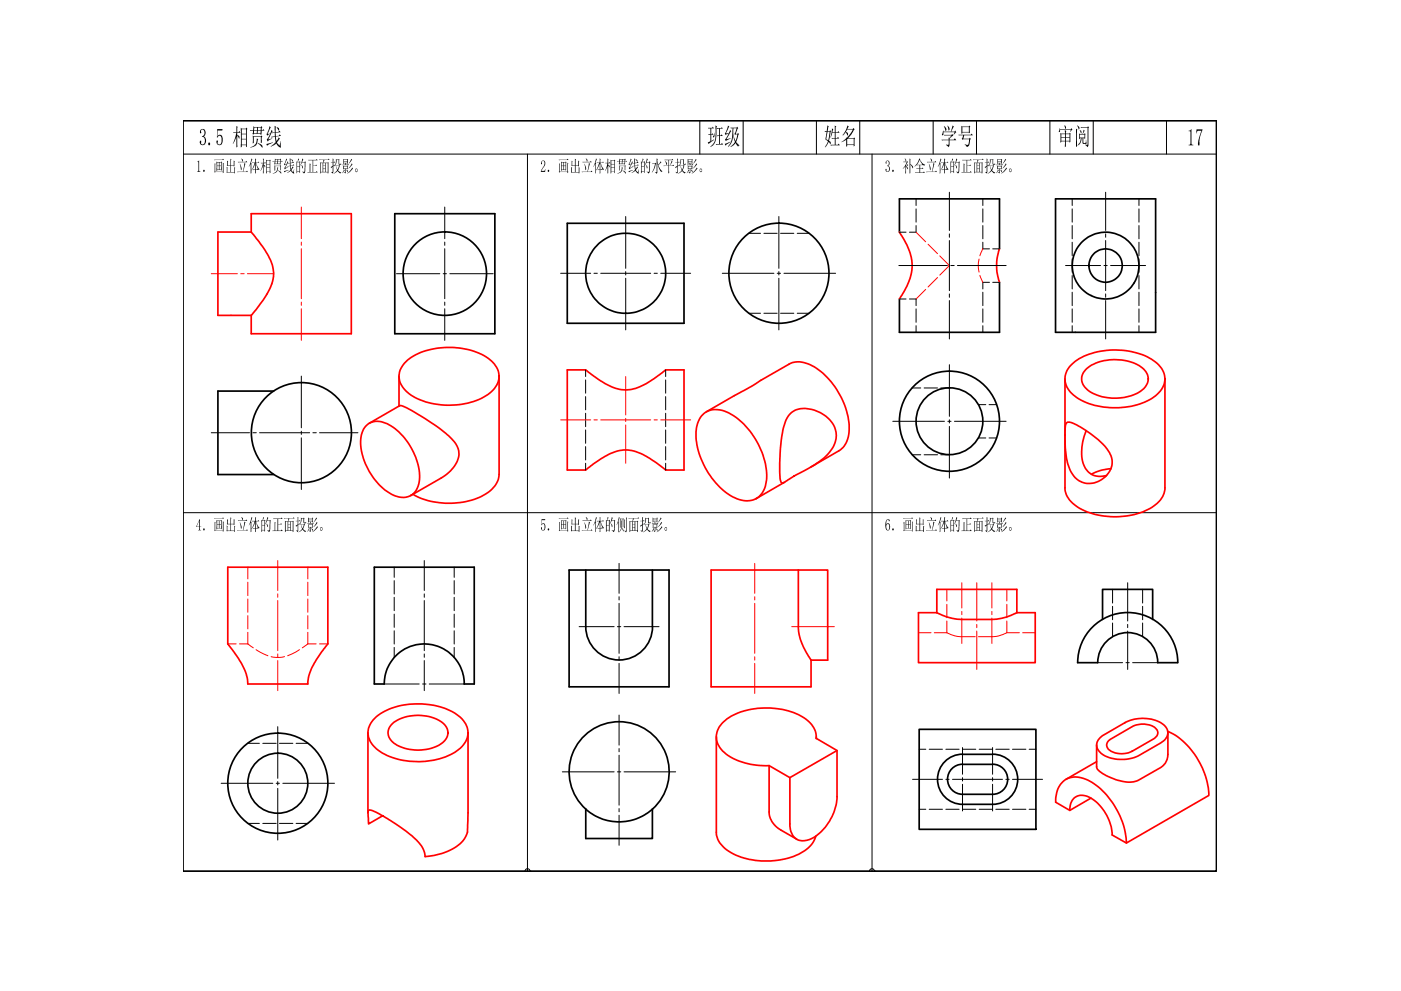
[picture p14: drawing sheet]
<svg xmlns="http://www.w3.org/2000/svg" width="420mm" height="297mm" viewBox="0 0 420 297" stroke-linecap="round" stroke-linejoin="round" font-family="sans-serif">
<path d="M209.9 36.2v10M222.9 36.2v10M244.8 36.2v10M257.8 36.2v10M279.9 36.2v10M292.8 36.2v10M314.9 36.2v10M327.9 36.2v10M349.8 36.2v10M54.9 46.2h309.9" fill="none" stroke="#000" stroke-width=".3"/>
<g fill="none" stroke="#000" stroke-width=".51">
<path d="M54.9 36.2h309.9v224.9h-309.9zM316.6 59.6h30v40h-30zM118.4 64.1h30v35.9h-30zM170.1 66.9h35v30h-35zM269.7 69.6v-10h30v15M299.7 84.6v15h-30v-10M82.1 117.2h-16.8v25h16.8M112.3 170h29.9v35h-3a12 12 0 0 0-12-12 12 12 0 0 0-12 12h-2.9zM170.7 170.9h29.9v35h-29.9zM175.7 170.9v16.9a10 10 0 0 0 10 10 10 10 0 0 0 10-10v-16.9M323.2 198.6h6M323.2 198.6a15 15 0 0 1 15-15 15 15 0 0 1 15 15h-6"/>
<path d="M330.7 185.7v-9h15v9M347.2 198.6a9 9 0 0 0-9-9 9 9 0 0 0-9 9M275.7 218.6h35v30h-35zM288.7 229.1h9M288.7 226.1h9M288.7 229.1a4.5 4.5 0 0 0-4.5 4.5 4.5 4.5 0 0 0 4.5 4.5h9M288.7 226.1a7.5 7.5 0 0 0-7.5 7.5 7.5 7.5 0 0 0 7.5 7.5h9M297.7 229.1a4.5 4.5 0 0 1 4.5 4.5 4.5 4.5 0 0 1-4.5 4.5M297.7 226.1a7.5 7.5 0 0 1 7.5 7.5 7.5 7.5 0 0 1-7.5 7.5M175.7 242.5v8.8h20v-8.8M175.7 242.5l.3 .3a15 15 0 0 0 19.7-.3M175.7 242.5a15 15 0 0 1-.8-21.6 15 15 0 0 1 21.6 0 15 15 0 0 1-.8 21.6"/>
<circle cx="331.6" cy="79.6" r="5"/>
<circle cx="331.6" cy="79.6" r="10"/>
<circle cx="133.4" cy="82" r="12.5"/>
<circle cx="187.6" cy="81.9" r="12"/>
<circle cx="233.6" cy="81.9" r="15"/>
<circle cx="90.4" cy="129.7" r="15"/>
<circle cx="284.7" cy="126.3" r="15"/>
<circle cx="284.7" cy="126.3" r="10"/>
<circle cx="83.3" cy="234.8" r="15"/>
<circle cx="83.3" cy="234.8" r="9"/>
</g>
<g fill="#000">
<path d="M356.5 39.2l.5-.1 .3-.4v4.4l.6 .5h-1.4l.5-.6v-3.4zM358.8 38.8h1.8l-.7 2.3-.2 1.7a.4 .4 0 0 1 .1 .5 .4 .4 0 0 1-.4 .2v-1.7l.9-2.6h-1.2l-.3 .8zM59.1 48.4l.6-.3v3.1l.4 .3h-1l.4-.4v-2.4zM60.2 38.9l.8-.2 .5 .5v1.2l-.5 .5 .7 .7 .1 .9-.3 .6-.6 .4-.5-.1-.5-.6a.34 .34 0 0 1 0-.4 .34 .34 0 0 1 .4-.1l.1 .3a.57 .57 0 0 0 .5 .7 .57 .57 0 0 0 .5-.8l-.1-1.2-.7-.3v-.2l.6-.3 .1-.5-.1-.8-.3-.3a.55 .55 0 0 0-.7 .2 .55 .55 0 0 0 .2 .7 .33 .33 0 0 1-.5-.1 .33 .33 0 0 1 .1-.5zM65.1 38.7h1.6v.4h-1.4l-.1 1.8 .4-.4h.7l.4 .6 .1 1.2-.3 .9-.5 .3-.6-.1-.5-.7a.29 .29 0 0 1 0-.4 .29 .29 0 0 1 .4 0v.8l.3 .2 .6-.1 .2-.7-.1-1.6-.6-.2-.6 .5zM68.1 48.2l.3 .2-.1 1.1h.8v-1.9l.3 .2-.1 1.7h.8v-1.4l.3 .2-.1 1.5-.2 .1v-.2h-.8v1.9h1l-.1-1.5 .4 .2-.1 1.6-.2 .1v-.3l-2.2 .1-.2-.2 .1-1.6 .3 .3-.1 1.3h.9v-1.9l-.9 .1-.2-.2zM92.4 47.9h2.4l.2-.2 .3 .3h-1.4v1.6h.7l.2-.3 .3 .4h-1.2v1.9h.9l.2-.3 .3 .4h-3l-.1-.1h.7v-2.6l.3 .2-.1 2.4h.7v-3.6l-1.2 .1zM162.4 48.3l.7-.2 .4 .4-.1 1-1 1.6 .9 .1 .3-.5-.1 .8h-1.3l1.1-2.4-.1-.7-.5-.1-.2 .3v.6h-.2zM171.4 48.2l.3 .2-.1 1.1h.8v-1.9l.3 .2-.1 1.7h.8v-1.4l.3 .2-.1 1.5-.2 .1v-.2h-.8v1.9h1v-1.5l.2 .2v1.6l-.2 .1v-.3l-2.2 .1-.2-.2 .1-1.6 .3 .3-.1 1.3h.9v-1.9l-.9 .1-.1-.2zM265.8 48.3l.5-.2 .4 .4 .1 .7-.5 .5 .5 .4 .1 .6-.5 .8-.6-.1-.2-.7a.24 .24 0 0 1 .3 .1 .24 .24 0 0 1-.1 .3l.2 .3h.4l.2-1.1-.1-.4-.5-.1 .5-.5v-.9l-.6-.1-.2 .8zM288.6 47.9h2.3l.2-.2 .3 .3h-1.3v1.6h.6l.2-.3 .3 .4h-1.1v1.9h.8l.2-.3 .3 .4h-3l-.1-.1h.7v-2.6l.3 .2-.1 2.4h.7v-3.6l-1.2 .1zM68.1 155.6l.3 .3-.1 1.1h.8v-1.9l.3 .2-.1 1.7h.8v-1.4l.3 .2-.1 1.5-.2 .1v-.3h-.8v1.9h1l-.1-1.4 .4 .2-.1 1.6-.2 .1v-.3l-2.2 .1-.2-.2 .1-1.6 .3 .3-.1 1.2h.9v-1.9l-.9 .2-.2-.2z"/>
<path d="M81.9 155.4h2.4l.2-.3 .2 .4h-1.3v1.6h.7l.2-.3 .3 .4h-1.2v1.8h.9l.2-.3 .3 .5h-3l-.1-.2h.7l-.1-2.5 .4 .2-.2 .1v2.2h.7v-3.5l-1.1 .1zM162.4 155.6h1.1v.3h-1l-.1 1.3 .2-.3 .5-.1 .5 .8-.2 1.1-.3 .3h-.5l-.4-.5v-.3l.3-.2v.7l.6 .1 .3-.9-.3-.8h-.4l-.4 .3zM171.4 155.6l.3 .3-.1 1.1h.8v-1.9l.3 .2-.1 1.7h.8v-1.4l.3 .2-.1 1.5-.2 .1v-.3h-.8v1.9h1v-1.4l.2 .2v1.6l-.2 .1v-.3l-2.2 .1-.2-.2 .1-1.6 .3 .3-.1 1.2h.9v-1.9l-.9 .2-.1-.2zM274.7 155.6l.4 .3-.2 1.1h.8v-1.9l.3 .2v1.7h.8l-.1-1.4 .4 .2-.1 1.5-.2 .1v-.3h-.8v1.9h.9v-1.4l.3 .2-.1 1.6-.2 .1v-.3l-2.2 .1-.1-.2v-1.6l.3 .3v1.2h.8v-1.9l-.8 .2-.3-.2zM288.6 155.4h2.3l.2-.3 .3 .4h-1.3v1.6h.6l.2-.3 .3 .4h-1.1v1.8h.8l.2-.3 .3 .5h-3l-.1-.2h.7v-2.5l.3 .2-.1 2.3h.7v-3.5l-1.2 .1z"/>
<path d="M76.3 38.2l-.1 .8h.9v-.8zM77.4 38.2l-.1 .8h.9v-.8zM76.2 39.2l-.1 .8h.9l.1-.8zM77.3 39.2l-.1 .8h.9l.1-.8zM76 37.8l.2 .3h2l.2-.3 .3 .4-.2 .2v.6l.5-.3 .3 .5h-.8l-.1 1.1-.3 .1v-.3h-2l-.2 .3-.2-.4 .2-.8h-.8l-.2-.2h1zM75.8 40.6l.3 .3h2.1l.2-.3 .3 .4-.2 .2v1.6l-.3 .1v-1.9h-2.1v1.8l-.3 .2zM77 41.4l.5 .4-.6 1.5-.8 .7-1 .2 1.2-.6 .4-.5zM77.3 42.8l1.2 .7 .2 .8z"/>
<path d="M82.4 37.7l.4 .3-.1 1.6 .8-.1 .3-.4 .3 .5-1.4 .2v1l.9-.1 .3-.4 .4 .4-1.6 .2 .2 1.4 .7-1.2 .4 .6-.7 .5a.91 .91 0 0 0 .5 1.4l.4-1.3v1.5a.26 .26 0 0 1 .1 .4 .26 .26 0 0 1-.4 0l-.7-.6a.54 .54 0 0 0-.5-.5 .54 .54 0 0 0-.5 .4l-1 .5 1.1-1a1.4 1.4 0 0 0 .2-1.5v-.5l-1 .3-.2-.3 1.2-.1-.1-1.1-.7 .2-.2-.2 .9-.1zM83 38.1l.6 .3v.8zM80.8 37.8l.4 .4-1 2 .9-.2 .3-1.1 .4 .4-1.4 2.5 1.2-.2-1.4 .8-.2-.6 1-1.6-.9 .5-.2-.6 .5-.8zM79.9 43.1l2-.3-1.8 .9z"/>
<path d="M214.2 39.8l.1 .7a.35 .35 0 0 1 0 .5 .35 .35 0 0 1-.5 0zM214.6 37.6l.4 .3-.3 4.2-.7 1.2-1 .8 1.1-1.3 .3-.8zM212.3 38.3h1.3l.2-.3 .3 .5h-.8v1.7l.4-.3 .3 .5h-.7v1.8l.9-.3-1.7 1.3-.3-.5 .8-.4v-1.9l-.4 .1-.2-.3h.6v-1.7l-.5 .1zM214.9 38.4h1.4l.2-.3 .3 .5h-.9v2h.3l.2-.3 .3 .5h-.8v2.4h.4l.2-.4 .4 .5-2.1 .1-.1-.2h1v-2.4l-.5 .1-.2-.3h.7v-2l-.6 .1z"/>
<path d="M250.3 37.6l.5 .3-.2 .2v1.5h.6l.2-.3 .4 .5h-1.2v1.6h.5l.2-.4 .4 .5h-1.1v1.9h.7l.2-.3 .4 .5h-2.7l-.2-.2h1.3v-1.9l-.8 .1-.1-.2h.9v-1.6h-.7l-.6 1.4 .5-2.7 .4 .3-.3 .8h.7zM248.2 39.5l-.3 1.4a.66 .66 0 0 0 .2 1.1l.3 .1 .4-2.6zM248.1 37.6l.5 .3-.4 1.4h.6l.1-.3 .3 .4-.5 2.4a.44 .44 0 0 0-.1 .5 .44 .44 0 0 0 .4 .2l.1 .7-.2-.2a.35 .35 0 0 0-.3-.4 .35 .35 0 0 0-.3 .4l-.9 1.2 .7-1.4a.72 .72 0 0 0-.6-1l.3-1.9a.28 .28 0 0 0 .1-.4 .28 .28 0 0 0-.4 0l-.2-.2h.6z"/>
<path d="M254.2 37.6l.4 .4-.5 .7h1.7l.1-.3 .4 .4-2.1 2.7h1.8l.1-.3 .3 .4-.1 .1v2l-.3 .2v-.4h-1.9v.3l-.3 .2v-2.2l-1.5 .8 1.3-1 .2-.4 .2 .1 .2-.2 1.6-2.3h-1.7l-1.4 1.8 .9-1.5zM253.6 39.5l.6 .4a.32 .32 0 0 1 .2 .4 .32 .32 0 0 1-.3 .2zM254.1 41.7v1.6h1.9v-1.6z"/>
<path d="M283.1 37.8l.5 .5 .2 .5a.27 .27 0 0 1 .1 .4 .27 .27 0 0 1-.4 0 .27 .27 0 0 1-.1-.3zM284.2 37.6l.6 1.1a.26 .26 0 0 1 0 .3 .26 .26 0 0 1-.4 .1 .26 .26 0 0 1 0-.4zM282.8 39.1l.1 .4h2.2l.6-1.9 .4 .4-.8 1.5h.9l.3-.4 .3 .6-.8 .7 .3-.8h-3.4v.2a.38 .38 0 0 1 .1 .5 .38 .38 0 0 1-.5 .1zM283.1 40.4h2.3l.2-.3 .3 .6-1.1 .7v.5h1.2l.4-.5 .4 .6h-2l-.1 1.7a.26 .26 0 0 1-.2 .3 .26 .26 0 0 1-.3-.2l-.5-.5h.8v-1.3l-2 .1-.2-.2h2.2v-.7l.2 .2 .7-.8-2.1 .1z"/>
<path d="M288.3 37.7l.3 .2h1.9l.2-.3 .3 .4-.2 .2 .1 1.6-.3 .2v-.3h-2v.3l-.3 .1zM288.6 38.1v1.4h2v-1.4zM287.4 40.4h3.8l.2-.4 .3 .6h-2.5l-.3 1h1.7l.3-.3 .3 .4-.3 .2-.2 1.4-.3 .5a.35 .35 0 0 1-.4 .3 .35 .35 0 0 1-.3-.5l-.4-.3h1.1l.2-1.6h-1.7l-.2 .3-.3-.4 .4-1h-1.2z"/>
<path d="M323.9 38.9l.4 .6-.1 .5zM323.6 40l.2 .2h.8l.3-1.3 .4 .3-.5 .9 .4 .1 .1-.3 .3 .3-.2 1.3-.2 .2v-.3h-.3v1.3l.6 .2 .2-1 .1 1.2h-1l-.2-1.7h-.2l-.3 1.4-.9 .8 .6-.8 .3-.9v-.5h-.3l-.2 .3zM323.8 40.3v.9h1.4v-.9zM323.1 37.6l.6 .5-.1 .7zM322.7 38.6l.4 .3-.1 5-.3 .2zM324 38.1h2.1l.2-.3 .3 .4-.2 .2v5.3a.29 .29 0 0 1-.3 .4 .29 .29 0 0 1-.3-.4l-.4-.4h.8v-5l-1.9 .1z"/>
<path d="M64.4 48.9l.3 .2-.2 2.4h2.3v-2.7l.3 .2-.1 2.8-.2 .1v-.3h-2.2l-.1 .2-.2-.3zM64.9 48.4l1.4 .2 .1-.2 .2 .3-.1 2.3-.2 .2v-.2h-1.2l-.2 .3zM65.1 48.7v1h.5v-1zM65.8 48.7v1h.5v-1zM65.1 49.8v1h.5v-1zM65.8 49.8v1h.5v-1zM64.2 47.9h2.5l.2-.3 .3 .4h-2.9z"/>
<path d="M72.4 47.5l.4 .4v.5zM71.3 48.5h2.3l.3-.3 .3 .4-2.8 .1zM72 49.1l.5 1.3-.2 .6zM73.3 48.9l.3 .2-.7 2.4h1l.2-.4 .2 .5h-3.1l-.1-.1h1.7z"/>
<path d="M72.5 41.8v1.5h1.3v-1.5zM72.2 38.3l.3 .3h1.2l.2-.4 .3 .5-.2 .1 .1 5.1-.3 .2v-.6h-1.3v.5l-.3 .2zM72.5 38.7v1.4h1.3v-1.4zM72.5 40.3v1.3h1.3v-1.3zM70.9 37.8l.4 .3-.2 1.5h.4l.3-.4 .3 .6h-1v.6l.7 .5v.5l-.1 .2-.6-1 .1 3.4-.3 .2v-3.3l-.6 1.6-.5 .6 1.1-3.1v-.2l-.8 .1-.2-.3h1z"/>
<path d="M75.4 47.5l.3 .3-.4 1 .2 .2-.1 2.9-.2 .1v-2.9l-.6 .8zM76.5 47.5l.3 .2-.1 1h.6l.2-.3 .3 .4h-1l.5 1.3 .5 .6-.3 .3-.1-.2-.7-2v2l.5-.2 .2 .3h-.7v1l-.2 .1v-1.1l-.5 .1-.2-.2h.7v-1.9l-.5 1.5-.6 .6 1-2.1-.8-.2h.9z"/>
<path d="M80 50.3v1.1h.9v-1.1zM79.8 47.9l1 .1 .2-.2 .2 .3-.1 3.7-.2 .1v-.4h-.9l-.2 .5zM80 48.2v.9h.9v-.9zM80 49.3v.9h.9v-.9zM78.9 47.5l.3 .2-.1 1.1 .4-.2 .2 .3h-.6v.5l.4 .3v.4l-.1 .1-.3-.7v2.4l-.2 .1v-2.3l-.8 1.6 .8-2.3-.7-.2h.7z"/>
<path d="M82.6 47.8v.6h.6v-.6zM83.4 47.8v.6h.6v-.6zM82.6 48.5l-.1 .6h.7v-.6zM83.4 48.5l-.1 .6h.6l.1-.6zM82.5 47.5l.1 .2h1.4l.1-.2 .2 .3-.2 .6 .4-.2 .3 .3h-.7v.8l-.2 .1v-.2h-1.4l-.1 .2-.2-.3 .2-.6-.6 .1-.1-.2h.7zM82.3 49.5l1.7 .2 .1-.2 .2 .2-.1 1.3-.2 .1v-1.3h-1.5v1.3l-.2 .1zM83.2 50.1l.3 .2-.4 1.1-.6 .5-.7 .1 1-.6zM83.3 51.1l.9 .4 .1 .6z"/>
<path d="M86.9 47.5l.3 .2-.1 1.1 .6-.1 .2-.3 .3 .4-1.1 .1 .1 .8 .6-.2 .2-.3 .3 .4-1.1 .1 .1 1 .5-.8 .2 .3-.4 .5a.4 .4 0 0 0-.2 .4 .4 .4 0 0 0 .3 .3l.3 .2 .2-.9 .1 1.3-.9-.5a.4 .4 0 0 0-.3-.2 .4 .4 0 0 0-.4 .3l-.6 .3 1.1-1-.2-1.1-.7 .2-.2-.2 .8-.1v-.8l-.5 .2-.1-.2h.6zM87.3 47.8l.5 .2v.5zM85.8 47.5l.3 .3-.7 1.4 .6-.1 .2-.8 .3 .3-1 1.7 .9-.1-1 .6-.2-.5 .7-1.1-.6 .3-.1-.3zM85.2 51.3l1.4-.3-1.3 .6z"/>
<path d="M89.1 48.6v1.3h.7v-1.3zM89.1 50v1.4h.7v-1.4zM89.4 47.5l.3 .3-.3 .7 .5-.2 .2 .3-.1 3.1-.2 .2v-.4h-.7l-.2 .5v-3.7l.4 .2zM90.7 47.5l.3 .3-.4 .8h.7l.2-.3 .2 .3-.2 3.1-.4 .3-.4-.4 .2-.1a.59 .59 0 0 0 .4-1l.1-1.8h-.8l-.6 .9zM90.4 49.4l.4 .6-.1 .5z"/>
<path d="M96.9 50.7v.8h.6v-.8zM95.7 47.8h2.7l.2-.3 .2 .4h-1.7l.3 .2-.5 .7h1.4l.1-.2 .2 .2-.1 3.1-.2 .1v-.4h-2.1l-.2 .4v-3.4l.8 .2 .2-.9-1.2 .1zM96.2 48.9v2.6h.6v-2.6zM97.7 48.9v2.6h.6v-2.6zM96.9 48.9v.8h.6v-.8zM96.9 49.7v.8h.6v-.8z"/>
<path d="M100.7 47.7l.3 .1 .6-.1 .2 .2-.1 1.1h.6v.3l-.6 .1-.2-1.4h-.5l-.2 1.1-.6 .7 .5-.7zM100.5 49.7h1.1l.2-.3 .2 .3-.6 1.4 .9 .7-.2 .2-.6-.5a.42 .42 0 0 0-.5-.1 .42 .42 0 0 0-.3 .3l-.7 .3 1.1-.9-.4-1.4zM100.8 49.7l.4 1.2 .4-1.2zM99.8 47.5l.3 .2-.1 .9 .3-.2 .2 .3h-.5v1l.4-.3-.4 .4v1.7l-.3 .5-.4-.5h.5v-1.5l-.5 .4-.1-.4 .6-.3v-1l-.6-.1h.6z"/>
<path d="M102.9 47.6l.2 .2h1l.1-.2 .2 .2-.1 1.2-.8-.1 .2 .5h.5l.2-.3 .2 .4h-1.8l-.2-.1h1l-.2-.5-.5 .2zM103.1 47.9v.4h1v-.4zM103.1 48.4v.4h1v-.4zM102.9 49.6l1.2 .1 .1-.1 .2 .2-.1 .9-.6-.1-.2 1.4-.3-.4h.3v-1l-.6 .2zM103.2 50.8l.2 .3-.7 .8zM103.9 50.9l.4 .3v.4zM103.2 49.9v.6h.9v-.6zM105.3 47.6l.3 .3-1 1.2zM105.5 48.9l.2 .4-1.2 1.2zM105.6 50.2l.3 .3-1.1 1.1-.7 .4z"/>
<path d="M106.5 51a.46 .46 0 0 1 .9 0 .46 .46 0 0 1-.9 0zM106.6 51a.35 .35 0 0 0 .7 0 .35 .35 0 0 0-.7 0z"/>
<path d="M167.7 48.9l.3 .2-.1 2.4h2.3v-2.7l.3 .2-.1 2.8-.2 .1v-.3h-2.3l-.1 .2-.2-.3zM168.3 48.4l1.3 .2 .1-.2 .2 .3-.3 2.5v-.2h-1.2l-.1 .3zM168.4 48.7v1h.6v-1zM169.1 48.7v1h.5v-1zM168.4 49.8v1h.6v-1zM169.1 49.8v1h.5v-1zM167.5 47.9h2.5l.2-.3 .3 .4h-2.8z"/>
<path d="M175.7 47.5l.5 .4-.1 .5zM174.7 48.5h2.3l.2-.3 .2 .4-2.6 .1zM175.2 49.1l.6 1.1-.1 .8zM176.6 48.9l.4 .2-.7 2.4h.9l.2-.4 .3 .5h-3.1l-.2-.1h1.7z"/>
<path d="M178.7 47.5l.3 .3-.4 1 .2 .2-.1 2.9-.2 .1v-2.9l-.6 .9zM179.8 47.5l.4 .2-.2 1h.7l.1-.3 .3 .4h-.9l.9 2a.34 .34 0 0 1-.4 0 .34 .34 0 0 1-.2-.4l-.5-1.6v2l.5-.2 .2 .3h-.7l.1 1-.3 .1 .1-1.1-.6 .1-.1-.2h.7v-1.9l-.6 1.4-.5 .8 .9-2.3-.6 .1-.2-.2h1z"/>
<path d="M183.3 50.3v1.1h.9v-1.1zM183.1 47.9l1.1 .1 .1-.2 .2 .3-.1 3.7-.2 .1v-.4h-.9l-.2 .5zM183.3 48.2v.9h.9v-.9zM183.3 49.3v.9h.9v-.9zM182.2 47.5l.3 .2-.1 1.1 .4-.2 .2 .3h-.6v.5l.4 .2 .1 .4-.1 .2-.4-.7v2.4l-.2 .1v-2.3l-.8 1.6 .8-2.4-.7-.1h.7z"/>
<path d="M186 47.8l-.1 .6h.6v-.6zM186.7 47.8v.6h.6v-.6zM185.9 48.5v.6h.6v-.6zM186.7 48.5l-.1 .6h.7v-.6zM185.8 47.5l.2 .2h1.3l.1-.2 .2 .3-.1 .6 .4-.2 .2 .3h-.6l-.2 .9v-.2h-1.5l-.1 .2-.2-.3 .2-.6-.5 .1-.2-.2h.7zM185.6 49.5l1.7 .2 .1-.2 .2 .2-.1 1.3-.1 .1v-1.3h-1.6v1.3l-.2 .1zM186.5 50.1l.3 .2-.5 1.2-1.2 .5 1.2-.7zM186.7 51.1l.8 .4 .1 .6z"/>
<path d="M190.2 47.5l.3 .2-.1 1.1 .6-.1 .2-.3 .3 .4-1.1 .1v.6h.7l.2-.3 .2 .4-1 .1 .1 1 .5-.8 .2 .3-.6 .8 .6 .6 .2-.9v1.3l-.8-.6a.23 .23 0 0 0-.2-.2 .23 .23 0 0 0-.3 .2l-.8 .4 1-.9-.1-1.1-.7 .2-.1-.2 .8-.1-.1-.8-.4 .2-.2-.2h.6zM190.7 47.8l.4 .2v.5zM189.1 47.5l.3 .3-.6 1.4 .5-.1 .3-.8 .2 .3-.9 1.7 .8-.1-.9 .6-.2-.5 .7-1.1-.6 .3-.2-.4 .3-.3zM188.5 51.3l1.4-.4-1.3 .7z"/>
<path d="M192.4 48.6v1.3h.8v-1.3zM192.4 50v1.4h.8v-1.4zM192.7 47.5l.3 .3-.4 .7h.5l.1-.2 .2 .3-.1 3.1-.1 .2v-.4h-.8l-.2 .5v-3.7l.4 .2zM194 47.5l.3 .3-.3 .8h.7l.1-.3 .3 .3-.3 2.8-.4 .6-.4-.6h.6l.1-2.7h-.8l-.5 .9zM193.7 49.4l.5 .6-.1 .5z"/>
<path d="M196.9 47.5l.4 .2-.2 .6 .3 1.1 .7-1.1 .3 .4-.7 .5a.73 .73 0 0 0 .1 1.1l.9 1-.4 .3-.6-1-.6-1.9v3.1l-.3 .3-.4-.5h.5zM195.6 49h.8l.1-.2 .3 .3-.6 1.6-.7 1 1-2.6z"/>
<path d="M199.2 47.9h2.3l.2-.3 .2 .4h-1.3v1.7h1.1l.2-.3 .3 .3h-1.6l.1 2.2-.3 .1 .1-2.3-1.4 .1-.1-.1h1.5v-1.7h-1.1zM201.4 48.2l.3 .3-.7 1zM199.5 48.3l.5 .6v.5z"/>
<path d="M204.1 47.7l.1 .1 .8-.1 .1 .2-.1 1.2 .6-.1v.3l-.6 .1-.2-1.4h-.6l-.1 1.2-.5 .6 .4-.8zM203.9 49.7h1l.1-.3 .3 .3-.4 1a.7 .7 0 0 0 .7 .9l-.2 .4-.6-.5a.28 .28 0 0 0-.3-.3 .28 .28 0 0 0-.3 .4l-.8 .5 1.1-1-.4-1.4zM204.1 49.7l.5 1.2 .4-1.2zM203.1 47.5l.3 .2-.1 .9 .3-.2 .2 .3h-.5v1l.4-.3-.4 .4v1.9l-.3 .3-.4-.5 .5-.1v-1.4l-.5 .4-.1-.4 .6-.3v-1l-.6-.1h.6z"/>
<path d="M206.2 47.6l.2 .2h1.1v-.2l.3 .2-.1 1.2-.9-.1 .2 .5h.5l.2-.3 .2 .4h-1.8l-.1-.1h.9l-.2-.5-.5 .2zM206.4 47.9v.4h1.1v-.4zM206.4 48.4v.4h1.1v-.4zM206.3 49.6l1.1 .1 .1-.1 .2 .2-.1 .9-.6-.1v1.1l-.2 .3-.3-.4 .4-.1v-.9l-.6 .2zM206.5 50.8l.2 .3-.7 .8zM207.2 50.9l.5 .3-.1 .4zM206.4 49.9v.6h1v-.6zM208.6 47.6l.3 .4-1 1.1zM208.8 48.9l.3 .4-1.2 1.2zM208.9 50.2l.3 .3-1.7 1.5 .9-.8z"/>
<path d="M210 50.6l.5 .1-.1 .9h-.4l-.2-.3zM209.9 51.1a.35 .35 0 0 0 .7 0 .35 .35 0 0 0-.7 0z"/>
<path d="M218.3 37.6l.4 .4-1 2h.9l.3-1.1 .4 .5-1.5 2.3 1.3-.1-1.4 .7-.3-.6 1.1-1.6-.9 .4-.2-.5 .3-.5zM217.4 43.1l1.7-.7-1.5 1.2zM219 38.3h1.9l.2-.3 .3 .4-.7 1.6 .4 .1 .2-.3 .3 .4-.6 1.9a.98 .98 0 0 0 .6 1.3l.1 .2a.48 .48 0 0 1-.6 .1 .48 .48 0 0 1-.3-.4v-.2a.31 .31 0 0 0-.4-.1 .31 .31 0 0 0-.2 .3l-1.1 .8 1-1.1a.91 .91 0 0 0 0-1.3l-.2-1.3-.5 2.2-1.1 1.4 .8-1.1 .3-1.1 .3-2.9a.3 .3 0 0 0 0-.4 .3 .3 0 0 0-.5 0zM219.9 38.4v2l.7 1.8 .5-1.9h-.5l-.1 .2-.3-.4 .7-1.7z"/>
<path d="M272.8 47.5l.3 .2-.1 1.4 .8 .9v.5l-.8-1.3v2.7l-.2 .1zM270.9 48.5h1l.2-.2 .2 .3-.5 .8-.1 .5 .4-.7 .3 .3-.2 .1a.45 .45 0 0 0-.2 .4 .45 .45 0 0 0 .3 .4l-.1 .4-.5-.8v1.9l-.2 .2 .1-2.3-.9 .7 1.2-1.9h-.9zM271.3 47.5l.5 .5-.1 .4z"/>
<path d="M275.8 47.9l-.9 1.5h1.5l.2-.2zM275.7 47.5l.8 1.3 .9 .6-.2 .3-.6-.5 .2 .3h-.8v1h.5l.2-.3 .2 .4h-.9v1.1h.9l.2-.3 .3 .4-2.9 .1-.1-.2h1.3v-1.1h-.8l-.1-.1h.9v-1l-.8-.1-.6 .6 .9-1.2z"/>
<path d="M279 47.5l.5 .5-.1 .4zM278 48.5h2.3l.2-.3 .3 .4-2.7 .1zM278.6 49.1l.5 1.2-.1 .7zM279.9 48.9l.4 .2-.7 2.4h.9l.2-.4 .3 .5h-3.1l-.2-.1h1.8z"/>
<path d="M282.1 47.5l.2 .3-.4 1.1 .2 .1-.1 2.9-.2 .1v-2.9l-.6 .9zM283.2 47.5l.3 .2-.1 1h.6l.2-.3 .2 .4-.9 .1 1 1.9a.42 .42 0 0 1-.5 0 .42 .42 0 0 1-.2-.5l-.4-1.5v2l.4-.2 .2 .3h-.6v1l-.2 .1v-1.1l-.6 .1-.1-.2h.7v-1.9l-.5 1.3-.6 .8 .9-2.1-.8-.2h1z"/>
<path d="M285.2 48.6v1.3h.7v-1.3zM285.2 50v1.4h.7v-1.4zM285.5 47.5l.3 .3-.3 .7 .6-.2 .1 .3v3.1l-.3 .2v-.4h-.7l-.1 .5v-3.7l.3 .2zM286.8 47.5l.3 .3-.3 .8h.7l.1-.3 .3 .3-.3 3.1a.28 .28 0 0 1-.3 .3 .28 .28 0 0 1-.3-.3l-.2-.1 .2-.1a.59 .59 0 0 0 .5-1v-1.8h-.8l-.5 .9zM286.5 49.4l.5 .6-.1 .5z"/>
<path d="M293.1 50.7v.8h.6v-.8zM291.8 47.8h2.7l.3-.3 .2 .4h-1.7l.2 .2-.4 .7h1.3l.1-.2 .2 .2-.1 3.1-.2 .1v-.4h-2.1l-.2 .4v-3.4l.9 .2 .1-.9-1.2 .1zM292.3 48.9v2.6h.6v-2.6zM293.8 48.9v2.6h.6v-2.6zM293.1 48.9v.8h.6v-.8zM293.1 49.7v.8h.6v-.8z"/>
<path d="M296.9 47.7l.2 .1 .7-.1 .2 .2-.2 1.1h.6l.1 .3-.7 .1-.1-1.4h-.6l-.2 1.2-.5 .6 .4-.7zM296.7 49.7h1.1l.1-.3 .2 .3-.6 1.4 1 .7-.3 .2-.6-.5a.28 .28 0 0 0-.3-.2 .28 .28 0 0 0-.3 .3l-.8 .5 1.1-1-.4-1.4zM297 49.7l.4 1.2 .4-1.2zM295.9 47.5l.3 .2-.1 .9 .3-.2 .3 .3h-.6v1l.5-.3-.5 .4v1.8l-.3 .4-.4-.5h.5v-1.5l-.4 .4-.2-.4 .6-.3v-1l-.6-.1h.6z"/>
<path d="M299 47.6l.2 .2h1.1v-.2l.3 .2-.1 1.2-.9-.1 .2 .5h.5l.2-.3 .3 .4h-1.9l-.1-.1h.9l-.1-.5-.6 .2zM299.2 47.9v.4h1.1v-.4zM299.2 48.4v.4h1.1v-.4zM299.1 49.6l1.2 .1v-.1l.2 .2-.1 .9-.6-.1-.1 1.4-.4-.4h.4v-1l-.6 .2zM299.3 50.8l.2 .3-.7 .8zM300 50.9l.5 .3v.4zM299.3 49.9v.6h1v-.6zM301.5 47.6l.2 .3-1 1.2zM301.6 48.9l.3 .4-1.2 1.2zM301.8 50.2l.2 .3-1.1 1.1-.6 .4z"/>
<path d="M302.8 50.6l.3-.1 .2 .3v.6l-.2 .2-.5-.4zM302.8 51a.33 .33 0 0 0 .6 0 .33 .33 0 0 0-.6 0z"/>
<path d="M318.3 40.2v.9h1.1v-.9zM319.6 40.2v.9h1.1v-.9zM318.3 41.3v.9h1.1v-.9zM319.6 41.3v.9h1.1v-.9zM318 39.9l1.4 .1-.1-1 .5 .3-.2 .7h1.1l.1-.2 .3 .3-.1 2.4-.3 .3v-.4h-1.1v1.5l-.3 .2 .1-1.7h-1.1l-.3 .4zM319.2 37.6l.5 .5-.1 .6zM317.8 38.4l.1 .3h3.2l.2-.3 .3 .5-.6 .7 .2-.7h-3.3a.34 .34 0 0 1 .1 .5 .34 .34 0 0 1-.5 .1z"/>
<path d="M59.8 155.6l.2 2.3h.4h-.4v.9l.3 .2h-.9l.3-.2 .1-.9h-1zM59.7 156.1l-.7 1.8h.8z"/>
<path d="M64.4 156.4l.3 .2-.2 2.4h2.3v-2.7l.3 .2-.1 2.8-.2 .1v-.4h-2.2l-.1 .2-.2-.2zM64.9 155.9l.2 .1h1.2l.1-.1 .2 .2-.1 2.4-.2 .2v-.3h-1.2l-.2 .3zM65.1 156.2v.9h.5v-.9zM65.8 156.2v.9h.5v-.9zM65.1 157.3v1h.5v-1zM65.8 157.3v1h.5v-1zM64.2 155.4h2.5l.2-.3 .3 .3-2.9 .1z"/>
<path d="M72.4 155l.4 .4v.5zM71.3 156h2.3l.3-.3 .3 .4-2.8 .1zM71.9 156.6l.6 1.2-.2 .7zM73.3 156.3l.3 .3-.7 2.4h1l.2-.4 .2 .4-3.1 .1-.1-.1h1.7z"/>
<path d="M75.4 155l.3 .2-.4 1.1 .2 .2-.1 2.9-.2 .1v-3l-.6 .9zM76.5 155l.3 .2-.1 .9h.6l.2-.2 .3 .4h-1l.4 1.2 .6 .7-.3 .3-.1-.3-.7-1.9v2l.5-.2 .2 .3h-.7v1l-.2 .1v-1.1l-.7-.1h.7v-1.9l-.6 1.5-.5 .6 1-2.2h-.7l-.1-.2h.9z"/>
<path d="M78.6 156.1v1.3h.7v-1.3zM78.6 157.5v1.3h.7v-1.3zM78.9 155l.3 .2-.4 .8h.5l.1-.2 .2 .3-.1 3.1-.2 .2v-.4h-.7l-.2 .5v-3.7l.3 .2zM80.2 155l.3 .3-.4 .7h.7l.2-.2 .2 .3-.2 2.9-.4 .5-.5-.6h.7l.1-2.7h-.8l-.6 .9zM79.9 156.9l.4 .6-.1 .5z"/>
<path d="M86.4 158.2v.8h.6v-.8zM85.1 155.3h2.8l.2-.3 .2 .4h-1.7l.2 .2-.4 .6 1.3 .1 .2-.2 .2 .2-.1 3.1-.2 .1v-.4h-2.1l-.2 .4v-3.4l.8 .2 .2-.9-1.3 .1zM85.7 156.4v2.6h.6v-2.6zM87.2 156.4v2.6h.6v-2.6zM86.4 156.4v.7h.6v-.7zM86.4 157.2v.8h.6v-.8z"/>
<path d="M90.2 155.2l.3 .1 .6-.1 .2 .2-.1 1.1h.5l.1 .3h-.6l-.2-1.4h-.5l-.2 1.2-.6 .7 .5-.8zM90 157.1h1.1l.1-.2 .3 .3-.5 1a.68 .68 0 0 0 .6 .9l.2 .1-.3 .3-.5-.5a.34 .34 0 0 0-.4-.2 .34 .34 0 0 0-.3 .3l-.8 .5 1.1-1.1-.4-1.3zM90.3 157.2l.4 1.2 .4-1.2zM89.2 155l.4 .2-.2 .9 .4-.2 .2 .3h-.6v.9l.5-.2-.5 .4v1.9l-.3 .3-.3-.5h.5v-1.6l-.5 .5-.1-.4 .6-.3v-1l-.6-.1h.6z"/>
<path d="M92.4 155.1l.2 .2h1l.1-.2 .2 .2-.1 1.2-.8-.1 .2 .4h.5l.2-.2 .2 .4h-1.8l-.2-.2h1l-.2-.4-.5 .2zM92.6 155.4v.4h1v-.4zM92.6 155.9v.4h1v-.4zM92.4 157.1l1.2 .1 .1-.1 .2 .2-.1 .9-.6-.1v1.1l-.2 .3-.3-.5h.3v-.9l-.6 .1zM92.7 158.3l.2 .2-.8 .9zM93.4 158.4l.4 .3v.4zM92.6 157.4v.5h1v-.5zM94.8 155.1l.3 .3-1 1.2zM95 156.4l.2 .4-1.1 1.1zM95.1 157.7l.3 .3-1.8 1.5 .9-.8z"/>
<path d="M96.1 158.1l.6 .1-.1 .7a.48 .48 0 0 1-.6-.2 .48 .48 0 0 1 .1-.6zM96.1 158.5a.32 .32 0 0 0 .6 0 .32 .32 0 0 0-.6 0z"/>
<path d="M167.7 156.4l.3 .2-.1 2.4h2.3v-2.7l.3 .2-.1 2.8-.2 .1v-.4h-2.3l-.1 .2-.2-.2zM168.3 155.9l.1 .1h1.2l.1-.1 .2 .2-.3 2.6v-.3h-1.2l-.1 .3zM168.4 156.2v.9h.6v-.9zM169.1 156.2v.9h.5v-.9zM168.4 157.3v1h.6v-1zM169.1 157.3v1h.5v-1zM167.5 155.4h2.5l.2-.3 .3 .3-2.8 .1z"/>
<path d="M175.7 155l.5 .4-.1 .5zM174.7 156h2.3l.2-.3 .2 .4-2.6 .1zM175.2 156.6l.6 1.1-.2 .8zM176.6 156.3l.4 .3-.7 2.4h.9l.2-.4 .3 .4-3.1 .1-.2-.1h1.7z"/>
<path d="M178.7 155l.3 .2-.4 1.1 .2 .2-.1 2.9-.2 .1v-3l-.6 .9zM179.8 155l.4 .2-.2 .9h.7l.1-.2 .3 .4h-.9l.5 1.4 .4 .5-.2 .3-.2-.2-.7-2v2l.5-.2 .2 .3h-.7l.1 1-.3 .1 .1-1.1-.7-.1h.7v-1.9l-.5 1.2-.6 .9 .9-2.2h-.6l-.2-.2h1z"/>
<path d="M181.9 156.1v1.3h.7v-1.3zM181.9 157.5v1.3h.7v-1.3zM182.2 155l.3 .2-.4 .8h.5l.1-.2 .3 .3-.2 3.1-.2 .2v-.4h-.7l-.2 .5v-3.7l.4 .2zM183.5 155l.3 .3-.4 .7h.8l.1-.2 .2 .3-.2 3a.3 .3 0 0 1-.3 .4 .3 .3 0 0 1-.3-.4l-.2-.2 .2 .1a.67 .67 0 0 0 .5-.9v-1.9h-.8l-.5 .9zM183.2 156.9l.4 .5-.1 .6z"/>
<path d="M185.6 155l.3 .2-.5 1.1 .2 .2v3l-.2 .1v-3.1l-.5 .9zM185.9 155.4l.9 .1 .1-.2 .2 .3-.2 2.4-.1 .1v-2.5h-.7v2.5l-.2 .1zM186.3 156l.3 .1-.1 2-.2 .7-.6 .7 .6-1.1zM186.5 158.3l.5 .6-.1 .4zM187.2 155.7l.3 .2-.1 2.3-.2 .2zM187.7 155.1l.4 .2-.2 3.9-.3 .4-.4-.6 .5 .1 .1-.1z"/>
<path d="M189.8 158.2v.8h.5v-.8zM188.5 155.3h2.7l.2-.3 .3 .4h-1.8l.2 .2-.4 .7h1.4l.1-.2 .2 .2-.1 3.1-.2 .1v-.4h-2.1l-.2 .4v-3.4l.9 .2 .1-.9-1.2 .1zM189 156.4v2.6h.6v-2.6zM190.5 156.4v2.6h.6v-2.6zM189.8 156.4v.7h.5v-.7zM189.8 157.2v.8h.5v-.8z"/>
<path d="M193.5 155.2l.2 .1 .7-.1 .2 .2-.1 1.1h.6v.3h-.7l-.1-1.4h-.6l-.1 1.2-.5 .7 .4-.9zM193.3 157.1h1.1l.1-.2 .3 .3-.6 1.4 .9 .6-.3 .3-.8-.8-1.1 .9 .8-.8a.4 .4 0 0 0 .3-.3 .4 .4 0 0 0-.2-.4l-.2-.8zM193.6 157.2l.5 1.2 .4-1.2zM192.6 155l.3 .2-.1 .9 .3-.2 .2 .3h-.5v.9l.4-.2-.4 .4v1.8l-.3 .4-.4-.5h.5v-1.6l-.5 .5-.1-.4 .6-.3v-1l-.6-.1h.6z"/>
<path d="M195.7 155.1l.2 .2 1.1-.2 .3 .2-.2 1.2-.8-.1 .2 .4h.5l.2-.2 .2 .4h-1.8l-.1-.2h.9l-.2-.4h-.3l-.2 .2zM195.9 155.4v.4h1.1v-.4zM195.9 155.9v.4h1.1v-.4zM195.7 157.1l1.2 .1 .1-.1 .2 .2-.1 .9-.6-.1v1l-.2 .4-.3-.5h.4v-.9l-.7 .1zM196 158.3l.2 .2-.7 .9zM196.7 158.4l.4 .2v.5zM195.9 157.4v.5h1v-.5zM198.1 155.1l.3 .3-1 1.2zM198.3 156.4l.3 .4-1.2 1.1zM198.4 157.7l.3 .3-.9 1-.9 .5 .9-.8z"/>
<path d="M199.4 158.1l.3-.1 .4 .3-.1 .6-.3 .2-.4-.3zM199.4 158.5a.35 .35 0 0 0 .7 0 .35 .35 0 0 0-.7 0z"/>
<path d="M266 157.1l-.2 1.1 .3 .6 .3 .1 .2-.4 .1-1-.3-.4zM265.9 155.8l.7-.2 .2 .5-.3 .1a.36 .36 0 0 0-.4-.5 .36 .36 0 0 0-.3 .6v1.1l.3-.5 .3-.1 .5 .7v1l-.5 .5-.5-.1-.3-.6-.1-1.5z"/>
<path d="M271 156.4l.3 .2-.1 2.4h2.3v-2.7l.3 .2-.1 2.8-.2 .1v-.4h-2.3l-.1 .2-.2-.2zM271.6 155.9l.2 .1h1.1l.1-.1 .2 .2-.2 2.6v-.3h-1.2l-.2 .3zM271.8 156.2v.9h.5v-.9zM272.5 156.2v.9h.5v-.9zM271.8 157.3v1h.5v-1zM272.5 157.3v1h.5v-1zM270.8 155.4h2.5l.2-.3 .3 .3-2.8 .1z"/>
<path d="M279 155l.5 .4-.1 .5zM278 156h2.3l.2-.3 .3 .4-2.7 .1zM278.5 156.6l.6 1.2-.1 .7zM279.9 156.3l.4 .3-.7 2.4h.9l.2-.4 .3 .4-3.1 .1-.2-.1h1.8z"/>
<path d="M282.1 155l.2 .2-.4 1.1 .2 .2-.1 2.9-.2 .1v-3l-.6 .9zM283.2 155l.3 .2-.1 .9h.6l.2-.2 .2 .4-.9 .1 .5 1.3 .5 .5-.3 .3-.2-.3-.6-1.9v2l.4-.2 .2 .3h-.6v1l-.2 .1v-1.1l-.7-.1h.7v-1.9l-.5 1.3-.6 .8 .9-2.1-.7-.1-.1-.2h1z"/>
<path d="M285.2 156.1v1.3h.7v-1.3zM285.2 157.5v1.3h.7v-1.3zM285.5 155l.3 .2-.3 .8 .6-.2 .1 .3v3.1l-.3 .2v-.4h-.7l-.1 .5v-3.7l.3 .2zM286.8 155l.3 .3-.3 .7h.7l.1-.2 .3 .3-.3 3.1a.45 .45 0 0 1-.5 .1 .45 .45 0 0 1-.3-.4h.6l.1-1v-1.7h-.8l-.5 .9zM286.5 156.9l.5 .6-.1 .5z"/>
<path d="M293.1 158.2v.8h.6v-.8zM291.8 155.3h2.7l.3-.3 .2 .4h-1.7l.2 .2-.4 .6 1.3 .1 .1-.2 .2 .2-.1 3.1-.2 .1v-.4h-2.1l-.2 .4v-3.4l.9 .2 .1-.9-1.2 .1zM292.3 156.4v2.6h.6v-2.6zM293.8 156.4v2.6h.6v-2.6zM293.1 156.4v.7h.6v-.7zM293.1 157.2v.8h.6v-.8z"/>
<path d="M296.9 155.2l.2 .1 .7-.1 .2 .2-.2 1.1h.6l.1 .3h-.7l-.1-1.4h-.6l-.2 1.3-.5 .6 .4-.8zM296.7 157.1h1.1l.1-.2 .2 .3-.6 1.3 1 .7a.7 .7 0 0 1-1.1-.5l-1.2 .9 1.1-1.1-.4-1.3zM297 157.2l.4 1.2 .4-1.2zM295.9 155l.3 .2-.1 .9 .3-.2 .3 .3h-.6v.9l.5-.2-.5 .4v1.7l-.3 .5-.4-.5h.5v-1.6l-.4 .5-.2-.4 .6-.3v-1l-.6-.1h.6z"/>
<path d="M299 155.1l.2 .2h1.1v-.2l.3 .2-.1 1.2-.9-.1 .2 .4h.5l.2-.2 .3 .4h-1.9l-.1-.2h.9l-.1-.4-.6 .2zM299.2 155.4v.4h1.1v-.4zM299.2 155.9v.4h1.1v-.4zM299.1 157.1l1.2 .1v-.1l.2 .2-.1 .9-.6-.1v1.2l-.2 .2-.3-.5h.4v-.9l-.6 .1zM299.3 158.3l.2 .2-.7 .9zM300 158.4l.5 .3v.4zM299.3 157.4v.5h1v-.5zM301.5 155.1l.2 .3-1 1.2zM301.6 156.4l.3 .4-1.2 1.1zM301.8 157.7l.2 .3-1.1 1.1-.6 .4z"/>
<path d="M302.7 158.2l.4-.2 .2 .2v.6l-.2 .3-.5-.4zM302.7 158.5a.35 .35 0 0 0 .7 0 .35 .35 0 0 0-.7 0z"/>
<circle cx="61.2" cy="51.2" r=".27"/>
<circle cx="62.7" cy="43.2" r=".37"/>
<circle cx="164.5" cy="51.2" r=".27"/>
<circle cx="267.8" cy="51.2" r=".26"/>
<circle cx="61.2" cy="158.7" r=".27"/>
<circle cx="164.5" cy="158.7" r=".28"/>
<circle cx="267.9" cy="158.7" r=".28"/>
</g>
<!-- layer: 0 -->
<path d="M158.2 46.2v214.9M261.5 46.2v214.9M54.9 153.7h309.9M157.4 261.1a.76 .76 0 0 1 .8-.7 .76 .76 0 0 1 .7 .7M158.9 261.1h.1M260.8 261.1a.76 .76 0 0 1 .7-.7 .76 .76 0 0 1 .8 .7M262.3 261.1h.1" fill="none" stroke="#000" stroke-width=".3"/>
<g fill="none" stroke="#f00" stroke-width=".51">
<path d="M75.3 69.6l.9 1a28.5 28.5 0 0 1 5.6 9.5 10.7 10.7 0 0 1-2.1 8.6l-4.4 5.8M75.3 69.6v-5.5h30.1v35.9h-30.1v-5.5M75.3 69.6h-10v24.9h10M269.7 69.6l.7 1a14.3 14.3 0 0 1 2 14.2l-2.7 4.8M299.7 74.6a14.8 14.8 0 0 0 0 10M119.7 112.8v8.9M121.3 108.9a18.3 18.3 0 0 1 13.6-4.8 18 18 0 0 1 13.4 5 5.8 5.8 0 0 1-1.5 8.8 22.6 22.6 0 0 1-20.7 2 9.2 9.2 0 0 1-6.4-6.3 5.5 5.5 0 0 1 1.6-4.7zM149.7 112.8v29.4a8 8 0 0 1-5.2 6.5 23.6 23.6 0 0 1-20.6-.5M170.1 110.9h5.6l.9 .8a25.4 25.4 0 0 0 9.8 5.1 15 15 0 0 0 10.4-3.8l2.8-2.1h5.5v30h-5.5l-.9-.8a23.8 23.8 0 0 0-9.9-5.1 15 15 0 0 0-10.3 3.7l-2.9 2.2h-5.5zM319.4 113.6v32.6a7.8 7.8 0 0 0 5.2 6.6 23 23 0 0 0 21.5-1.2 7 7 0 0 0 3.3-5.4v-32.6M321 109.7a18.7 18.7 0 0 1 14.5-4.8 17.2 17.2 0 0 1 12.5 5 5.8 5.8 0 0 1-1.4 8.7 22.5 22.5 0 0 1-24.1 .2 5.8 5.8 0 0 1-1.5-9.1zM325.6 110.8a13.8 13.8 0 0 1 12.3-2.6 7.9 7.9 0 0 1 6.3 4.5 5 5 0 0 1-3.7 5.4 15 15 0 0 1-14.5-1.4 3.8 3.8 0 0 1-.4-5.9z"/>
<path d="M109.6 127.8a5.4 5.4 0 0 1 7.1-.5 19 19 0 0 1 9 17.1 5.1 5.1 0 0 1-7.8 4 18.8 18.8 0 0 1-9.6-17.5l.7-2.2zM110.7 126.9l9.1-5.3a11.2 11.2 0 0 1 5.4 2.5 38.2 38.2 0 0 1 11.6 9.1 5.8 5.8 0 0 1-1.3 7.4l-2.7 2.4-9.6 5.5M210.4 124.7a6.6 6.6 0 0 1 8.8-.5 23 23 0 0 1 10.7 19.6 6.2 6.2 0 0 1-5.2 6.3 12.8 12.8 0 0 1-10.1-5.4 22 22 0 0 1-5.7-16.6l.6-1.9zM211.8 123.4l24.8-14.2a7.9 7.9 0 0 1 8.3 1.2 23.1 23.1 0 0 1 9.7 19.1 6.9 6.9 0 0 1-3 5.6l-8.5 4.9M236.9 124.1a7.3 7.3 0 0 1 8.4-.7 7.8 7.8 0 0 1 5.3 8.6 13.9 13.9 0 0 1-7.4 8l-5.1 2.7a8.7 8.7 0 0 1-3.6 2h-.1a13.8 13.8 0 0 1-.5-6.6 28.8 28.8 0 0 1 2.4-13.2zM319.9 126.7h.1a4.8 4.8 0 0 1 3.8 1.1 23.1 23.1 0 0 1 9.3 8.7 6.4 6.4 0 0 1-4.6 8.1 6.2 6.2 0 0 1-7.9-4.6 35.9 35.9 0 0 1-1.2-11.7zM325.7 129.1a13.5 13.5 0 0 0-.2 11.3 5.2 5.2 0 0 0 6.3 2.1M235.2 144.6l-8.4 4.8M333.1 140.5a12.8 12.8 0 0 0-5.8 1.7M68.3 170h30v23l-.8 1a24 24 0 0 0-5.1 9.8l-.1 1.2h-18a18.3 18.3 0 0 0-4.3-9.8l-1.7-2.2zM239.4 170.9h8.8v27h-5M239.4 170.9v16.9a20.7 20.7 0 0 0 3.8 10.1"/>
<path d="M239.4 170.9h-26.1v35h29.9v-8M281 183.6h-5.6v15h35.1v-15h-5.5M281 183.6l.2 .2a18.5 18.5 0 0 0 7.2 1.9h9.1a20 20 0 0 0 7.5-2.1M281 183.6v-6.9h24v6.9M110.3 219.6v24M112 215.7a18.7 18.7 0 0 1 14.5-4.7 17.4 17.4 0 0 1 12.5 5 5.8 5.8 0 0 1-1.5 8.7 22.3 22.3 0 0 1-24.1 .2 5.9 5.9 0 0 1-1.4-9.2zM117.4 217.2a12.8 12.8 0 0 1 15.9 0 3.6 3.6 0 0 1-1.2 5.9 13.4 13.4 0 0 1-14.3-.7 3.5 3.5 0 0 1-.4-5.2zM140.4 219.6l-.1 26.4a9.8 9.8 0 0 1-1 5.5 16 16 0 0 1-11.8 5.3 8.9 8.9 0 0 0-3.9-6.2 42.3 42.3 0 0 0-12.7-7.8l-.3 .1a9.4 9.4 0 0 0-.1 4.1l4.3-2.5M350.2 219.2a22.8 22.8 0 0 1 12 16l.3 3.2-24.7 14.3a23.4 23.4 0 0 0-11.6-18.9 6.2 6.2 0 0 0-8.4 1.6 9.1 9.1 0 0 0-1.2 5.1l4.2 2.4 6.4-3.7M350.3 219.6v6.5a4.7 4.7 0 0 1-2.2 4l-6.4 3.6a10 10 0 0 1-8.7-.7l-2.9-1.5a2.16 2.16 0 0 1-1.2-1.7v-6.5M214.8 220.9v28.5a8 8 0 0 0 5.2 6.6 23.3 23.3 0 0 0 21.4-1.1 7.8 7.8 0 0 0 3.3-4.3M230.7 229.5v13.9a6.5 6.5 0 0 0 3.5 5.4l4.8 2.7"/>
<path d="M244.8 221.3l6.2 3.7v13.8a15.1 15.1 0 0 1-8.1 12.8 4.1 4.1 0 0 1-6-4v-14.5l-6.2-3.6M244.8 221.3a7.8 7.8 0 0 0-5.3-7.1 23.4 23.4 0 0 0-21.5 1.3 6 6 0 0 0-2.1 8.7 16.9 16.9 0 0 0 12.9 5.3h1.9M244.8 220.9v.5M251 225l-14.1 8.1M328.9 228.3l-9.2 5.3M329.9 221.1l.7-.6 6.8-3.9a11.3 11.3 0 0 1 11.8 .9 3.1 3.1 0 0 1-1.1 5.2l-6.4 3.7a11.4 11.4 0 0 1-11.5-.6 2.93 2.93 0 0 1-.3-4.7zM332.3 222.2l.9-.7 6.3-3.7a6.4 6.4 0 0 1 7.5 1 1.95 1.95 0 0 1-1.1 2.7l-6.4 3.7a6.2 6.2 0 0 1-7.4-1l-.2-.9zM320.8 242.9a3.8 3.8 0 0 1 4.1-4.5 12 12 0 0 1 8.1 8.7l.5 3.2 4.3 2.4"/>
</g>
<g fill="none" stroke="#000" stroke-width=".3">
<path d="M274.7 59.6v2M294.8 59.6v2M321.5 59.6v2M341.6 59.6v2M224.6 69.9h3.5M229.1 69.9h4M234.1 69.9h4M239.1 69.9h3.5M269.7 69.6h2M274.7 67.6v2h-2M274.7 62.6v4M294.8 72.6v2h1.9"/>
<path d="M294.8 62.6v4M294.8 67.6v4M297.7 74.6h2M321.5 62.6v4M321.5 67.6v4M321.5 72.6v4M321.5 77.6v4M341.6 62.6v4M341.6 67.6v4M341.6 72.6v4M341.6 77.6v4M224.6 93.9h3.5"/>
<path d="M229.1 93.9h4M234.1 93.9h4M239.1 93.9h3.5M269.7 89.6h2M272.7 89.6h2v2M274.7 92.6v4M274.7 97.6v2M294.8 87.6v4M294.8 92.6v4M294.8 97.6v2M296.7 84.6h-1.9v2M297.7 84.6h2"/>
<path d="M321.5 82.6v4M321.5 87.6v4M321.5 92.6v4M321.5 97.6v2M341.6 82.6v4M341.6 87.6v4M341.6 92.6v4M341.6 97.6v2M175.6 110.9v2M175.6 113.9v4M175.6 118.9v4M199.6 110.9v2"/>
<path d="M199.6 113.9v4M199.6 118.9v4M273.5 116.3h2.6M277.1 116.3h4.1M282.1 116.3h2.6M175.6 123.9v4M175.6 128.9v4M175.6 133.9v4M175.6 138.9v2M199.6 123.9v4M199.6 128.9v4M199.6 133.9v4"/>
<path d="M199.6 138.9v2M273.5 136.3h2.6M277.1 136.3h4.1M282.1 136.3h2.6M293.4 121.3h2.2M293.4 131.3h2.2M296.6 121.3h2.3M296.6 131.3h2.3M118.2 170v3.1M118.2 174v4.1M118.2 179v4M136.2 170v3.1"/>
<path d="M136.2 174v4.1M136.2 179v4M333.7 176.7v4.1M342.7 176.7v4.1M118.2 184.1v3.9M118.2 189.1v3.9M118.2 194.1v3M136.2 184.1v3.9M136.2 189.1v3.9M136.2 194.1v3M333.7 181.7v4.1M333.7 186.7v4.1"/>
<path d="M342.7 181.7v4.1M342.7 186.7v4.1M74.3 222.8h3.5M78.8 222.8h4M83.8 222.8h4M88.8 222.8h3.5M275.7 224.6h2M278.7 224.6h3.9M283.7 224.6h3.9M288.7 224.6h3.9M293.7 224.6h4M298.6 224.6h4.1"/>
<path d="M303.6 224.6h4.1M308.6 224.6h2.1M74.3 246.8h3.5M78.8 246.8h4M83.8 246.8h4M88.8 246.8h3.5M275.7 242.6h2M278.7 242.6h3.9M283.7 242.6h3.9M288.7 242.6h3.9M293.7 242.6h4M298.6 242.6h4.1"/>
<path d="M303.6 242.6h4.1M308.6 242.6h2.1"/>
</g>
<g fill="none" stroke="#f00" stroke-width=".3">
<path d="M274.7 69.6l2.9 2.9M278.3 73.2l2.9 2.8M281.8 76.7l2.9 2.9-2.9 2.9M293.6 77.6l-.2 1.5 .2 2.5M294.8 74.6l-.9 2.1M277.6 86.7l-2.9 2.9M281.2 83.2l-2.9 2.8M293.9 82.6l.9 2M74.3 170v3.5M74.3 174.5v4M74.3 179.5v4M92.3 170v3.5"/>
<path d="M92.3 174.5v4M92.3 179.5v4M284 176.7v3.4M301.9 176.7v3.4M68.3 193h2.5M71.8 193h2.5M74.3 193l1.7 1.2M74.3 184.5v4M74.3 189.5v3.5M76.8 194.7l3.5 1.9M81.3 196.8l1.6 .3 2.4-.3M89.8 194.7l-3.5 1.9"/>
<path d="M92.3 193l-1.6 1.2M92.3 193h2.5M92.3 184.5v4M92.3 189.5v3.5M95.8 193h2.5M275.4 189.7h3.8M280.2 189.7h3.8M284 189.7l3.1 1.1h5.4M284 181.1v4.1M284 186.1v3.6M301.9 189.7a9.8 9.8 0 0 1-4.4 1.1h-4.1M301.9 181.1v4.1"/>
<path d="M301.9 186.1v3.6M301.9 189.7h3.8M306.7 189.7h3.8"/>
</g>
<g fill="none" stroke="#f00" stroke-width=".3">
<path d="M90.4 62.1v9.4M90.4 72.6v.9M90.4 74.5v15M63.4 82h7.8M72.2 82h1M74.2 82h7.9M90.4 90.6v.9M90.4 92.5v9.5M187.6 112.9v11.5M168.1 125.9h9.1M178.1 125.9h1M180.2 125.9h14.9"/>
<path d="M187.6 125.4v1M187.6 127.4v11.5M196.2 125.9h.9M198.1 125.9h9M83.3 168v9M83.3 178v1M226.3 168.9v8.9M226.3 178.9v.9M288.4 174.7v7.5M292.9 174.7v11.4M297.5 174.7v7.5M83.3 180v15"/>
<path d="M83.3 196v1M83.3 198v9M226.3 180.8v15M226.3 196.9v1M226.3 198.8v9.1M237.4 187.8h12.8M288.4 183.3v.9M288.4 185.3v7.6M292.9 187.2v.9M292.9 189.1v11.6M297.5 183.3v.9M297.5 185.3v7.6"/>
</g>
<g fill="none" stroke="#000" stroke-width=".3">
<path d="M284.7 57.6v11.5M331.6 57.6v11.5M133.4 62.1v9.4M133.4 72.6v.9M133.4 74.5v15M187.6 64.9v15.5M233.6 64.9v15.5M269.6 79.6h14.5M284.7 70.1v1M284.7 72.1v15M285.1 79.6h1.1M287.1 79.6h14.6"/>
<path d="M319.6 79.6h10.5M331.1 79.6h.9M331.6 70.1v1M331.6 72.1v15M333.1 79.6h10.5M118.9 82h13M132.9 82h1M133.4 90.6v.9M133.4 92.5v9.5M134.9 82h13M168.1 81.9h9.1M178.1 81.9h1"/>
<path d="M180.2 81.9h14.9M187.6 81.4v1M187.6 83.4v15.5M196.2 81.9h.9M198.1 81.9h9M216.6 81.9h15.5M233.1 81.9h1M233.6 81.4v1M233.6 83.4v15.5M235.1 81.9h15.5M284.7 88.1v1M284.7 90.1v11.5"/>
<path d="M331.6 88.1v1M331.6 90.1v11.5M90.4 112.7v15.5M284.7 109.3v15.5M63.4 129.7h11.4M75.8 129.7h1.1M77.8 129.7h15.1M90.4 129.2v1M90.4 131.2v15.5M93.8 129.7h1.1M95.8 129.7h11.5M267.7 126.3h15.5"/>
<path d="M284.3 126.3h.9M284.7 125.8v1M284.7 127.8v15.5M286.2 126.3h15.5M127.2 168v9M127.2 178v1M185.7 168.9v8.9M185.7 178.9v.9M338.2 174.7v11.4M127.2 180v15M127.2 196v1M127.2 198v9"/>
<path d="M173.7 187.8h10.5M185.2 187.8h1M185.7 180.8v15M185.7 196.9v1M185.7 198.8v9.1M187.1 187.8h10.5M329.2 198.6h7.5M337.7 198.6h1M338.2 187.2v.9M338.2 189.1v11.6M339.7 198.6h7.5M83.3 217.8v15.5"/>
<path d="M115.2 205h10.5M126.7 205h1M128.7 205h10.5M185.7 214.3v9.1M66.3 234.8h15.5M82.8 234.8h1M83.3 234.3v1M83.3 236.3v15.5M84.8 234.8h15.5M168.6 231.4h15.6M185.2 231.4h1M185.7 224.4v.9"/>
<path d="M185.7 226.4v14.9M187.1 231.4h15.5M273.7 233.6h8.9M283.7 233.6h.9M285.7 233.6h14.9M288.7 224.1v8M288.7 233.1v1M288.7 235.1v8M297.7 224.1v8M297.7 233.1v1M297.7 235.1v8M301.7 233.6h1"/>
<path d="M303.6 233.6h9.1M185.7 242.4v.9M185.7 244.3v9.1"/>
</g>
</svg>
